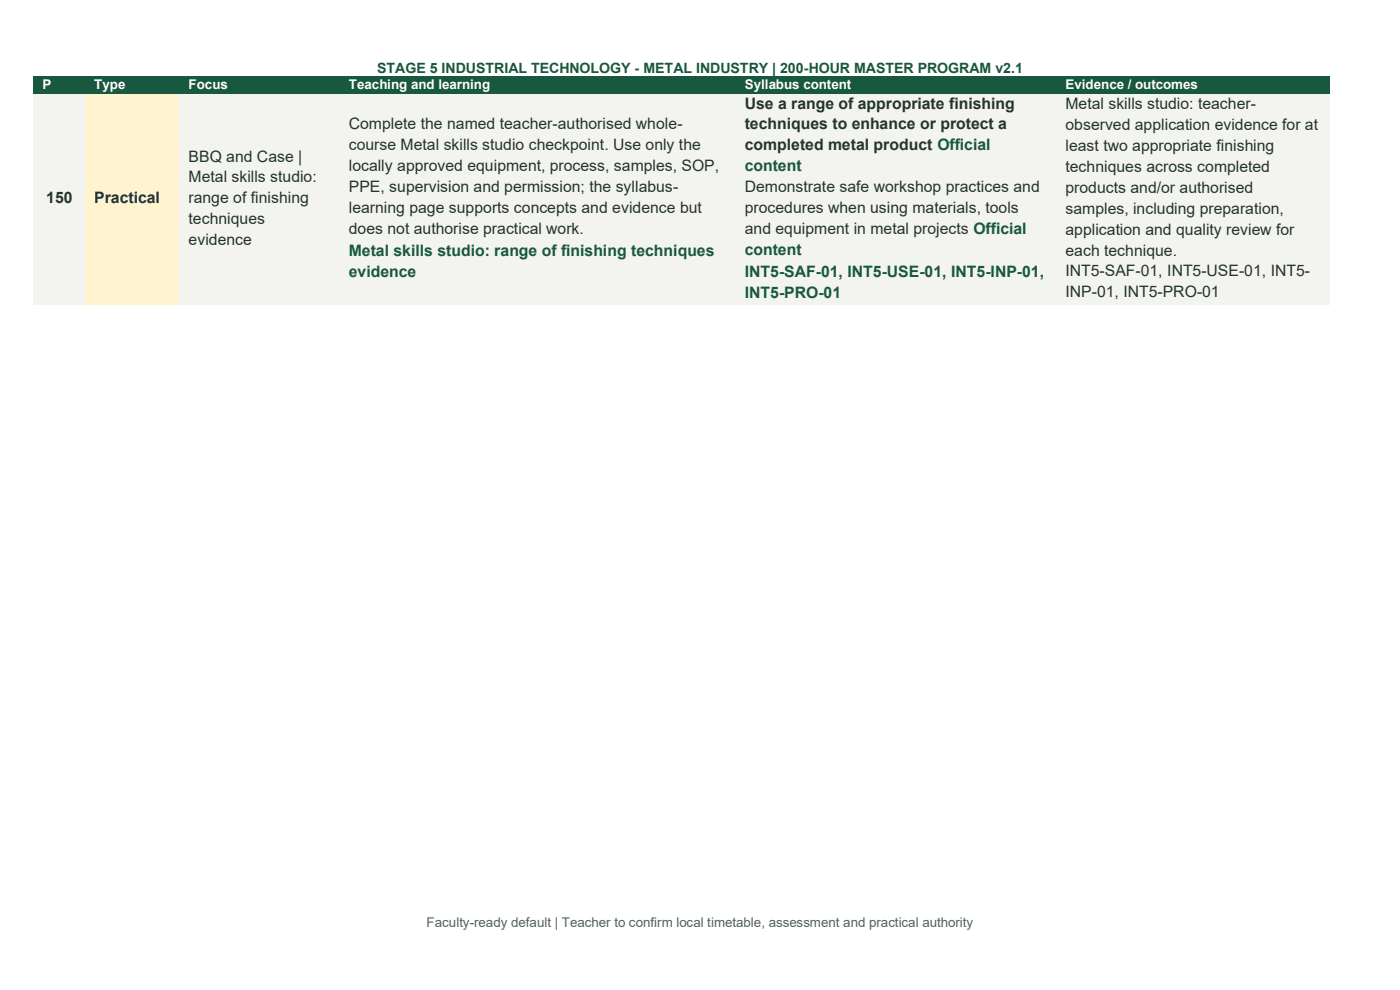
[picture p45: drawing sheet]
<svg xmlns="http://www.w3.org/2000/svg" width="297mm" height="210mm" viewBox="0 0 297 210" stroke-linecap="round" stroke-linejoin="round" font-family="sans-serif">
<defs><g id="words">
<g font-size="3.3" fill="#25342d">
<text x="158" y="23">Use a range of appropriate finishing</text>
<text x="226" y="23.2">Metal skills studio: teacher-</text>
<text x="74" y="27.4">Complete the named teacher-authorised whole-</text>
<text x="158" y="27.4">techniques to enhance or protect a</text>
<text x="226" y="27.6">observed application evidence for at</text>
<text x="40" y="34.3">BBQ and Case |</text>
<text x="74" y="31.9">course Metal skills studio checkpoint. Use only the</text>
<text x="158" y="31.9">completed metal product Official</text>
<text x="226" y="32.1">least two appropriate finishing</text>
<text x="40" y="38.7">Metal skills studio:</text>
<text x="74" y="36.3">locally approved equipment, process, samples, SOP,</text>
<text x="74" y="40.7">PPE, supervision and permission; the syllabus-</text>
<text x="158" y="40.7">Demonstrate safe workshop practices and</text>
<text x="226" y="36.5">techniques across completed</text>
<text x="226" y="40.9">products and/or authorised</text>
<text x="9.8" y="43.1">150</text>
<text x="20" y="43.1">Practical</text>
<text x="40" y="43.1">range of finishing</text>
<text x="40" y="47.6">techniques</text>
<text x="74" y="45.2">learning page supports concepts and evidence but</text>
<text x="158" y="45.2">procedures when using materials, tools</text>
<text x="226" y="45.3">samples, including preparation,</text>
<text x="40" y="52">evidence</text>
<text x="74" y="49.6">does not authorise practical work.</text>
<text x="158" y="49.6">and equipment in metal projects Official</text>
<text x="226" y="49.8">application and quality review for</text>
<text x="226" y="54.2">each technique.</text>
<text x="226" y="58.6">INT5-SAF-01, INT5-USE-01, INT5-</text>
<text x="226" y="63.1">INP-01, INT5-PRO-01</text>
</g>
<g font-size="3.3" fill="#17583f">
<text x="158" y="36.3">content</text>
<text x="74" y="54.4">Metal skills studio: range of finishing techniques</text>
<text x="74" y="58.8">evidence</text>
<text x="158" y="54">content</text>
<text x="158" y="58.8">INT5-SAF-01, INT5-USE-01, INT5-INP-01,</text>
<text x="158" y="63.3">INT5-PRO-01</text>
</g>
<text font-size="3" fill="#17583f" x="80" y="15.5">STAGE 5 INDUSTRIAL TECHNOLOGY - METAL INDUSTRY | 200-HOUR MASTER PROGRAM v2.1</text>
<g font-size="2.8" fill="#fff">
<text x="9" y="18.8">P</text>
<text x="20" y="18.8">Type</text>
<text x="40" y="18.8">Focus</text>
<text x="74" y="18.8">Teaching and learning</text>
<text x="158" y="18.8">Syllabus content</text>
<text x="226" y="18.8">Evidence / outcomes</text>
</g>
<text font-size="2.8" fill="#51645b" x="90.5" y="196.8">Faculty-ready default | Teacher to confirm local timetable, assessment and practical authority</text>
</g></defs>
<g fill="#17583f">
<path d="M7.1 16.1h11v3.8h-11z" fill-rule="evenodd"/>
<path d="M9 16.1h7.2v3.8h-7.2z" fill-rule="evenodd"/>
<path d="M18.1 16.1h20v3.8h-20z" fill-rule="evenodd"/>
<path d="M20 16.1h16.2v3.8h-16.2z" fill-rule="evenodd"/>
<path d="M38.1 16.1h34v3.8h-34z" fill-rule="evenodd"/>
<path d="M40 16.1h30.2v3.8h-30.2z" fill-rule="evenodd"/>
<path d="M72.1 16.1h84v3.8h-84z" fill-rule="evenodd"/>
<path d="M74 16.1h80.2v3.8h-80.2z" fill-rule="evenodd"/>
<path d="M156.1 16.1h68v3.8h-68z" fill-rule="evenodd"/>
<path d="M158 16.1h64.2v3.8h-64.2z" fill-rule="evenodd"/>
<path d="M224.1 16.1h58v3.8h-58z" fill-rule="evenodd"/>
<path d="M226 16.1h54.2v3.8h-54.2z" fill-rule="evenodd"/>
</g>
<g fill="#f3f4f2">
<path d="M7.1 19.9h11v44.7h-11z" fill-rule="evenodd"/>
<path d="M9 40h7.2v4.5h-7.2z" fill-rule="evenodd"/>
</g>
<g fill="#fff4cf">
<path d="M18.1 19.9h20v44.7h-20z" fill-rule="evenodd"/>
<path d="M20 40h16.2v4.5h-16.2z" fill-rule="evenodd"/>
</g>
<g fill="#f3f4f2">
<path d="M38.1 19.9h34v44.7h-34z" fill-rule="evenodd"/>
<path d="M40 31.2h30.2v4.4h-30.2z" fill-rule="evenodd"/>
<path d="M40 35.6h30.2v4.4h-30.2z" fill-rule="evenodd"/>
<path d="M40 40h30.2v4.5h-30.2z" fill-rule="evenodd"/>
<path d="M40 44.5h30.2v4.4h-30.2z" fill-rule="evenodd"/>
<path d="M40 48.9h30.2v4.4h-30.2z" fill-rule="evenodd"/>
<path d="M72.1 19.9h84v44.7h-84z" fill-rule="evenodd"/>
<path d="M74 24.3h80.2v4.5h-80.2z" fill-rule="evenodd"/>
<path d="M74 28.8h80.2v4.4h-80.2z" fill-rule="evenodd"/>
<path d="M74 33.2h80.2v4.4h-80.2z" fill-rule="evenodd"/>
<path d="M74 37.6h80.2v4.4h-80.2z" fill-rule="evenodd"/>
<path d="M74 42h80.2v4.5h-80.2z" fill-rule="evenodd"/>
<path d="M74 46.5h80.2v4.4h-80.2z" fill-rule="evenodd"/>
<path d="M74 50.9h80.2v4.8h-80.2z" fill-rule="evenodd"/>
<path d="M74 55.7h80.2v4.4h-80.2z" fill-rule="evenodd"/>
<path d="M156.1 19.9h68v44.7h-68z" fill-rule="evenodd"/>
<path d="M158 19.9h64.2v4.4h-64.2z" fill-rule="evenodd"/>
<path d="M158 24.3h64.2v4.5h-64.2z" fill-rule="evenodd"/>
<path d="M158 28.8h64.2v4.4h-64.2z" fill-rule="evenodd"/>
<path d="M158 33.2h64.2v4.4h-64.2z" fill-rule="evenodd"/>
<path d="M158 37.6h64.2v4.4h-64.2z" fill-rule="evenodd"/>
<path d="M158 42h64.2v4.5h-64.2z" fill-rule="evenodd"/>
<path d="M158 46.5h64.2v4.4h-64.2z" fill-rule="evenodd"/>
<path d="M158 50.9h64.2v4.4h-64.2z" fill-rule="evenodd"/>
<path d="M158 55.3h64.2v4.8h-64.2z" fill-rule="evenodd"/>
<path d="M158 60.1h64.2v4.5h-64.2z" fill-rule="evenodd"/>
<path d="M224.1 19.9h58v44.7h-58z" fill-rule="evenodd"/>
<path d="M226 20.1h54.2v4.4h-54.2z" fill-rule="evenodd"/>
<path d="M226 24.5h54.2v4.4h-54.2z" fill-rule="evenodd"/>
<path d="M226 28.9h54.2v4.5h-54.2z" fill-rule="evenodd"/>
<path d="M226 33.4h54.2v4.4h-54.2z" fill-rule="evenodd"/>
<path d="M226 37.8h54.2v4.4h-54.2z" fill-rule="evenodd"/>
<path d="M226 42.2h54.2v4.5h-54.2z" fill-rule="evenodd"/>
<path d="M226 46.7h54.2v4.4h-54.2z" fill-rule="evenodd"/>
<path d="M226 51.1h54.2v4.4h-54.2z" fill-rule="evenodd"/>
<path d="M226 55.5h54.2v4.5h-54.2z" fill-rule="evenodd"/>
<path d="M226 60h54.2v4.4h-54.2z" fill-rule="evenodd"/>
</g>
<use href="#words"/>
</svg>
